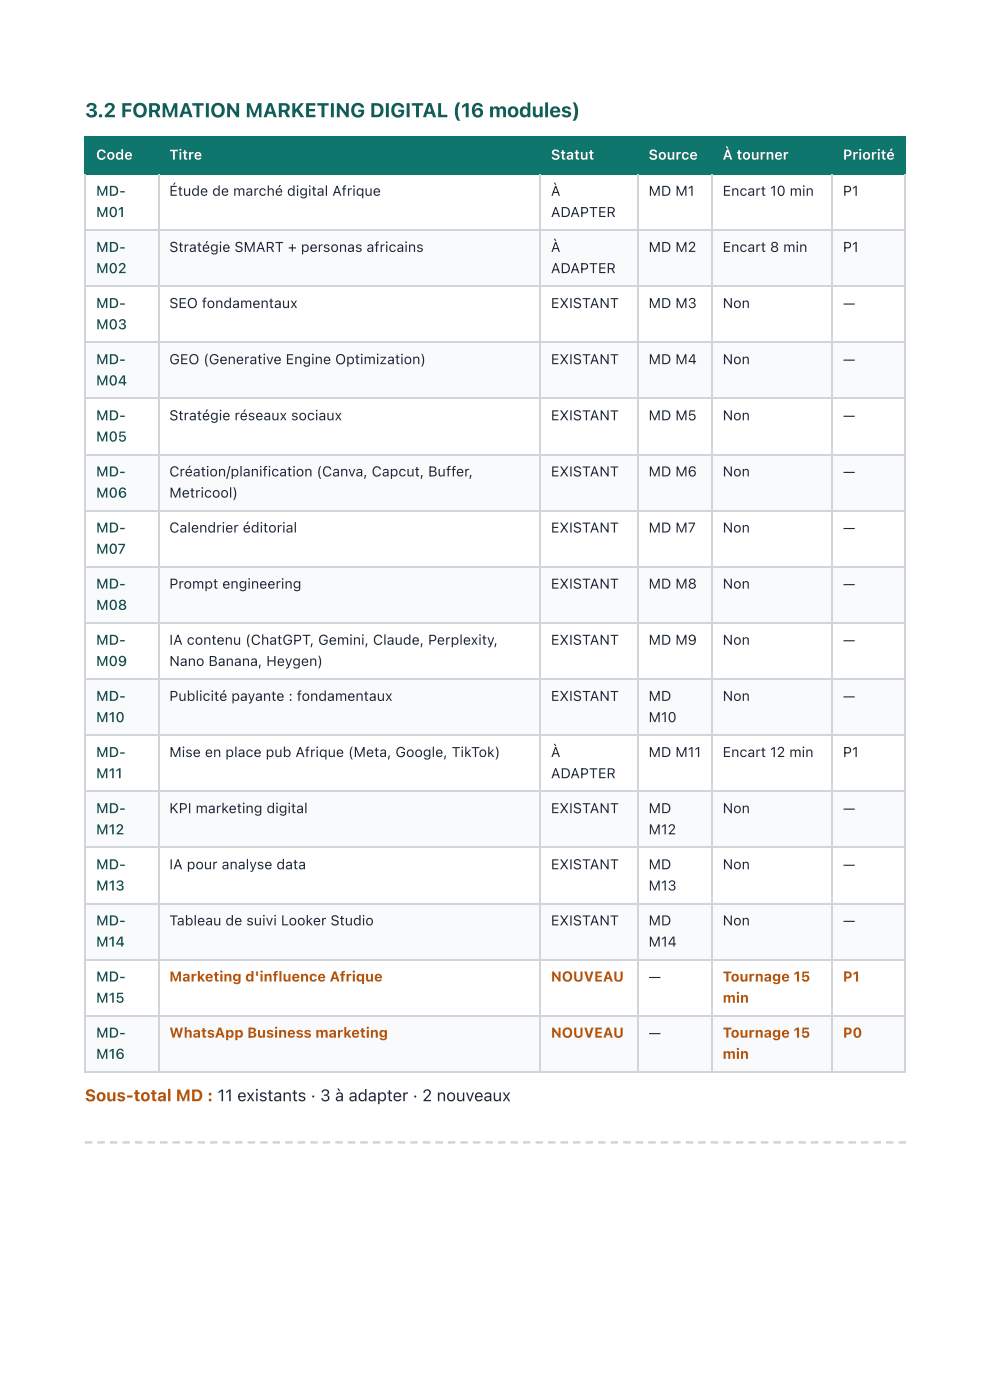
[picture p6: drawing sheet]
<svg xmlns="http://www.w3.org/2000/svg" width="210mm" height="297mm" viewBox="0 0 210 297" stroke-linecap="round" stroke-linejoin="round" font-family="sans-serif">
<defs><g id="words">
<text font-size="4.2" fill="#115e59" x="18" y="24.9">3.2 FORMATION MARKETING DIGITAL (16 modules)</text>
<text font-size="3.5" fill="#b45309" x="18" y="233.6">Sous-total MD : 11 existants · 3 à adapter · 2 nouveaux</text>
<g font-size="3" fill="#fff">
<text x="20.4" y="33.9">Code</text>
<text x="35.9" y="33.9">Titre</text>
<text x="116.8" y="33.9">Statut</text>
<text x="137.5" y="33.9">Source</text>
<text x="153.2" y="33.9">À tourner</text>
<text x="178.7" y="33.9">Priorité</text>
</g>
<g font-size="3" fill="#134e4a">
<text x="20.4" y="41.5">MD-</text>
<text x="20.4" y="46">M01</text>
<text x="20.4" y="53.4">MD-</text>
<text x="20.4" y="57.9">M02</text>
<text x="20.4" y="65.4">MD-</text>
<text x="20.4" y="69.9">M03</text>
<text x="20.4" y="77.3">MD-</text>
<text x="20.4" y="81.8">M04</text>
<text x="20.4" y="89.2">MD-</text>
<text x="20.4" y="93.7">M05</text>
<text x="20.4" y="101.1">MD-</text>
<text x="20.4" y="105.6">M06</text>
<text x="20.4" y="113">MD-</text>
<text x="20.4" y="117.5">M07</text>
<text x="20.4" y="124.9">MD-</text>
<text x="20.4" y="129.4">M08</text>
<text x="20.4" y="136.8">MD-</text>
<text x="20.4" y="141.3">M09</text>
<text x="20.4" y="148.7">MD-</text>
<text x="20.4" y="153.2">M10</text>
<text x="20.4" y="160.6">MD-</text>
<text x="20.4" y="165.1">M11</text>
<text x="20.4" y="172.5">MD-</text>
<text x="20.4" y="177">M12</text>
<text x="20.4" y="184.4">MD-</text>
<text x="20.4" y="188.9">M13</text>
<text x="20.4" y="196.3">MD-</text>
<text x="20.4" y="200.8">M14</text>
<text x="20.4" y="208.2">MD-</text>
<text x="20.4" y="212.7">M15</text>
<text x="20.4" y="220.1">MD-</text>
<text x="20.4" y="224.6">M16</text>
</g>
<g font-size="3" fill="#1f2937">
<text x="35.9" y="41.5">Étude de marché digital Afrique</text>
<text x="116.8" y="41.5">À</text>
<text x="137.5" y="41.5">MD M1</text>
<text x="153.2" y="41.5">Encart 10 min</text>
<text x="178.7" y="41.5">P1</text>
<text x="116.8" y="46">ADAPTER</text>
<text x="35.9" y="53.4">Stratégie SMART + personas africains</text>
<text x="116.8" y="53.4">À</text>
<text x="137.5" y="53.4">MD M2</text>
<text x="153.2" y="53.4">Encart 8 min</text>
<text x="178.7" y="53.4">P1</text>
<text x="116.8" y="57.9">ADAPTER</text>
<text x="35.9" y="65.4">SEO fondamentaux</text>
<text x="116.8" y="65.4">EXISTANT</text>
<text x="137.5" y="65.4">MD M3</text>
<text x="153.2" y="65.4">Non</text>
<text x="178.7" y="65.4">—</text>
<text x="35.9" y="77.3">GEO (Generative Engine Optimization)</text>
<text x="116.8" y="77.3">EXISTANT</text>
<text x="137.5" y="77.3">MD M4</text>
<text x="153.2" y="77.3">Non</text>
<text x="178.7" y="77.3">—</text>
<text x="35.9" y="89.2">Stratégie réseaux sociaux</text>
<text x="116.8" y="89.2">EXISTANT</text>
<text x="137.5" y="89.2">MD M5</text>
<text x="153.2" y="89.2">Non</text>
<text x="178.7" y="89.2">—</text>
<text x="35.9" y="101.1">Création/planification (Canva, Capcut, Buffer,</text>
<text x="116.8" y="101.1">EXISTANT</text>
<text x="137.5" y="101.1">MD M6</text>
<text x="153.2" y="101.1">Non</text>
<text x="178.7" y="101.1">—</text>
<text x="35.9" y="105.6">Metricool)</text>
<text x="35.9" y="113">Calendrier éditorial</text>
<text x="116.8" y="113">EXISTANT</text>
<text x="137.5" y="113">MD M7</text>
<text x="153.2" y="113">Non</text>
<text x="178.7" y="113">—</text>
<text x="35.9" y="124.9">Prompt engineering</text>
<text x="116.8" y="124.9">EXISTANT</text>
<text x="137.5" y="124.9">MD M8</text>
<text x="153.2" y="124.9">Non</text>
<text x="178.7" y="124.9">—</text>
<text x="35.9" y="136.8">IA contenu (ChatGPT, Gemini, Claude, Perplexity,</text>
<text x="116.8" y="136.8">EXISTANT</text>
<text x="137.5" y="136.8">MD M9</text>
<text x="153.2" y="136.8">Non</text>
<text x="178.7" y="136.8">—</text>
<text x="35.9" y="141.3">Nano Banana, Heygen)</text>
<text x="35.9" y="148.7">Publicité payante : fondamentaux</text>
<text x="116.8" y="148.7">EXISTANT</text>
<text x="137.5" y="148.7">MD</text>
<text x="153.2" y="148.7">Non</text>
<text x="178.7" y="148.7">—</text>
<text x="137.5" y="153.2">M10</text>
<text x="35.9" y="160.6">Mise en place pub Afrique (Meta, Google, TikTok)</text>
<text x="116.8" y="160.6">À</text>
<text x="137.5" y="160.6">MD M11</text>
<text x="153.2" y="160.6">Encart 12 min</text>
<text x="178.7" y="160.6">P1</text>
<text x="116.8" y="165.1">ADAPTER</text>
<text x="35.9" y="172.5">KPI marketing digital</text>
<text x="116.8" y="172.5">EXISTANT</text>
<text x="137.5" y="172.5">MD</text>
<text x="153.2" y="172.5">Non</text>
<text x="178.7" y="172.5">—</text>
<text x="137.5" y="177">M12</text>
<text x="35.9" y="184.4">IA pour analyse data</text>
<text x="116.8" y="184.4">EXISTANT</text>
<text x="137.5" y="184.4">MD</text>
<text x="153.2" y="184.4">Non</text>
<text x="178.7" y="184.4">—</text>
<text x="137.5" y="188.9">M13</text>
<text x="35.9" y="196.3">Tableau de suivi Looker Studio</text>
<text x="116.8" y="196.3">EXISTANT</text>
<text x="137.5" y="196.3">MD</text>
<text x="153.2" y="196.3">Non</text>
<text x="178.7" y="196.3">—</text>
<text x="137.5" y="200.8">M14</text>
<text x="137.5" y="208.2">—</text>
<text x="137.5" y="220.1">—</text>
</g>
<g font-size="3" fill="#b45309">
<text x="35.9" y="208.2">Marketing d'influence Afrique</text>
<text x="116.8" y="208.2">NOUVEAU</text>
<text x="153.2" y="208.2">Tournage 15</text>
<text x="178.7" y="208.2">P1</text>
<text x="153.2" y="212.7">min</text>
<text x="35.9" y="220.1">WhatsApp Business marketing</text>
<text x="116.8" y="220.1">NOUVEAU</text>
<text x="153.2" y="220.1">Tournage 15</text>
<text x="178.7" y="220.1">P0</text>
<text x="153.2" y="224.6">min</text>
</g>
</g></defs>
<g fill="#0f766e">
<path d="M18.3 29.1h15.3v7.9h-15.3z"/>
<path d="M33.6 29.1h81v7.9h-81z"/>
<path d="M114.6 29.1h20.6v7.9h-20.6z"/>
<path d="M135.2 29.1h15.9v7.9h-15.9z"/>
<path d="M151.1 29.1h25.4v7.9h-25.4z"/>
<path d="M176.5 29.1h15.5v7.9h-15.5z"/>
</g>
<g fill="#f9fafb">
<path d="M18.3 48.9h15.3v11.7h-15.3z"/>
<path d="M33.6 48.9h81v11.7h-81z"/>
<path d="M114.6 48.9h20.6v11.7h-20.6z"/>
<path d="M135.2 48.9h15.9v11.7h-15.9z"/>
<path d="M151.1 48.9h25.4v11.7h-25.4z"/>
<path d="M176.5 48.9h15.5v11.7h-15.5z"/>
<path d="M18.3 72.5h15.3v11.9h-15.3z"/>
<path d="M33.6 72.5h81v11.9h-81z"/>
<path d="M114.6 72.5h20.6v11.9h-20.6z"/>
<path d="M135.2 72.5h15.9v11.9h-15.9z"/>
<path d="M151.1 72.5h25.4v11.9h-25.4z"/>
<path d="M176.5 72.5h15.5v11.9h-15.5z"/>
<path d="M18.3 96.3h15.3v11.9h-15.3z"/>
<path d="M33.6 96.3h81v11.9h-81z"/>
<path d="M114.6 96.3h20.6v11.9h-20.6z"/>
<path d="M135.2 96.3h15.9v11.9h-15.9z"/>
<path d="M151.1 96.3h25.4v11.9h-25.4z"/>
<path d="M176.5 96.3h15.5v11.9h-15.5z"/>
<path d="M18.3 120.1h15.3v11.9h-15.3z"/>
<path d="M33.6 120.1h81v11.9h-81z"/>
<path d="M114.6 120.1h20.6v11.9h-20.6z"/>
<path d="M135.2 120.1h15.9v11.9h-15.9z"/>
<path d="M151.1 120.1h25.4v11.9h-25.4z"/>
<path d="M176.5 120.1h15.5v11.9h-15.5z"/>
<path d="M18.3 143.9h15.3v11.9h-15.3z"/>
<path d="M33.6 143.9h81v11.9h-81z"/>
<path d="M114.6 143.9h20.6v11.9h-20.6z"/>
<path d="M135.2 143.9h15.9v11.9h-15.9z"/>
<path d="M151.1 143.9h25.4v11.9h-25.4z"/>
<path d="M176.5 143.9h15.5v11.9h-15.5z"/>
<path d="M18.3 167.7h15.3v12h-15.3z"/>
<path d="M33.6 167.7h81v12h-81z"/>
<path d="M114.6 167.7h20.6v12h-20.6z"/>
<path d="M135.2 167.7h15.9v12h-15.9z"/>
<path d="M151.1 167.7h25.4v12h-25.4z"/>
<path d="M176.5 167.7h15.5v12h-15.5z"/>
<path d="M18.3 191.6h15.3v11.9h-15.3z"/>
<path d="M33.6 191.6h81v11.9h-81z"/>
<path d="M114.6 191.6h20.6v11.9h-20.6z"/>
<path d="M135.2 191.6h15.9v11.9h-15.9z"/>
<path d="M151.1 191.6h25.4v11.9h-25.4z"/>
<path d="M176.5 191.6h15.5v11.9h-15.5z"/>
<path d="M18.3 215.4h15.3v11.9h-15.3z"/>
<path d="M33.6 215.4h81v11.9h-81z"/>
<path d="M114.6 215.4h20.6v11.9h-20.6z"/>
<path d="M135.2 215.4h15.9v11.9h-15.9z"/>
<path d="M151.1 215.4h25.4v11.9h-25.4z"/>
<path d="M176.5 215.4h15.5v11.9h-15.5z"/>
</g>
<path d="M18 29h174M18 36.9h174M18.1 28.8v8.2M33.7 28.8v8.2M114.4 28.8v8.2M135.3 28.8v8.2M150.9 28.8v8.2M176.3 28.8v8.2" fill="none" stroke="#0f766e" stroke-width=".26"/>
<path d="M191.9 28.8v8.2" fill="none" stroke="#0f766e" stroke-width=".22"/>
<g fill="none" stroke="#d1d5db" stroke-width=".26">
<path d="M18.1 37v190.5M33.7 37v190.5M114.4 37v190.5M135.3 37v190.5M150.9 37v190.5M176.3 37v190.5M18 48.8h174M18 60.7h174M18 72.6h174M18 84.5h174M18 96.4h174M18 108.3h174"/>
<path d="M18 120.3h174M18 132.2h174M18 144.1h174M18 156h174M18 167.9h174M18 179.8h174M18 191.7h174M18 203.6h174M18 215.5h174M18 227.4h174"/>
</g>
<path d="M191.9 37v190.5" fill="none" stroke="#d1d5db" stroke-width=".22"/>
<path d="M18 242.1h1.6v.5h-1.6zM20.6 242.1h1.6v.5h-1.6zM23.3 242.1h1.6v.5h-1.6zM26 242.1h1.5v.5h-1.5zM28.6 242.1h1.6v.5h-1.6zM31.3 242.1h1.5v.5h-1.5zM33.9 242.1h1.6v.5h-1.6zM36.6 242.1h1.6v.5h-1.6zM39.2 242.1h1.6v.5h-1.6zM41.9 242.1h1.6v.5h-1.6zM44.5 242.1h1.6v.5h-1.6zM47.2 242.1h1.6v.5h-1.6zM49.8 242.1h1.6v.5h-1.6zM52.5 242.1h1.6v.5h-1.6zM55.1 242.1h1.6v.5h-1.6zM57.8 242.1h1.6v.5h-1.6zM60.5 242.1h1.5v.5h-1.5zM63.1 242.1h1.6v.5h-1.6zM65.8 242.1h1.6v.5h-1.6zM68.4 242.1h1.6v.5h-1.6zM71.1 242.1h1.6v.5h-1.6zM73.7 242.1h1.6v.5h-1.6zM76.4 242.1h1.6v.5h-1.6zM79 242.1h1.6v.5h-1.6zM81.7 242.1h1.6v.5h-1.6zM84.3 242.1h1.6v.5h-1.6zM87 242.1h1.6v.5h-1.6zM89.6 242.1h1.6v.5h-1.6zM92.3 242.1h1.6v.5h-1.6zM95 242.1h1.5v.5h-1.5zM97.6 242.1h1.6v.5h-1.6zM100.3 242.1h1.6v.5h-1.6zM102.9 242.1h1.6v.5h-1.6zM105.6 242.1h1.6v.5h-1.6zM108.2 242.1h1.6v.5h-1.6zM110.9 242.1h1.6v.5h-1.6zM113.5 242.1h1.6v.5h-1.6zM116.2 242.1h1.6v.5h-1.6zM118.8 242.1h1.6v.5h-1.6zM121.5 242.1h1.6v.5h-1.6zM124.2 242.1h1.5v.5h-1.5zM126.8 242.1h1.6v.5h-1.6zM129.5 242.1h1.5v.5h-1.5zM132.1 242.1h1.6v.5h-1.6zM134.8 242.1h1.6v.5h-1.6zM137.4 242.1h1.6v.5h-1.6zM140.1 242.1h1.6v.5h-1.6zM142.7 242.1h1.6v.5h-1.6zM145.4 242.1h1.6v.5h-1.6zM148 242.1h1.6v.5h-1.6zM150.7 242.1h1.6v.5h-1.6zM153.3 242.1h1.6v.5h-1.6zM156 242.1h1.6v.5h-1.6zM158.7 242.1h1.5v.5h-1.5zM161.3 242.1h1.6v.5h-1.6zM164 242.1h1.5v.5h-1.5zM166.6 242.1h1.6v.5h-1.6zM169.3 242.1h1.6v.5h-1.6zM171.9 242.1h1.6v.5h-1.6zM174.6 242.1h1.6v.5h-1.6zM177.2 242.1h1.6v.5h-1.6zM179.9 242.1h1.6v.5h-1.6zM182.5 242.1h1.6v.5h-1.6zM185.2 242.1h1.6v.5h-1.6zM187.8 242.1h1.6v.5h-1.6zM190.5 242.1h1.5v.5h-1.5z" fill="#d1d5db"/>
<use href="#words"/>
</svg>
